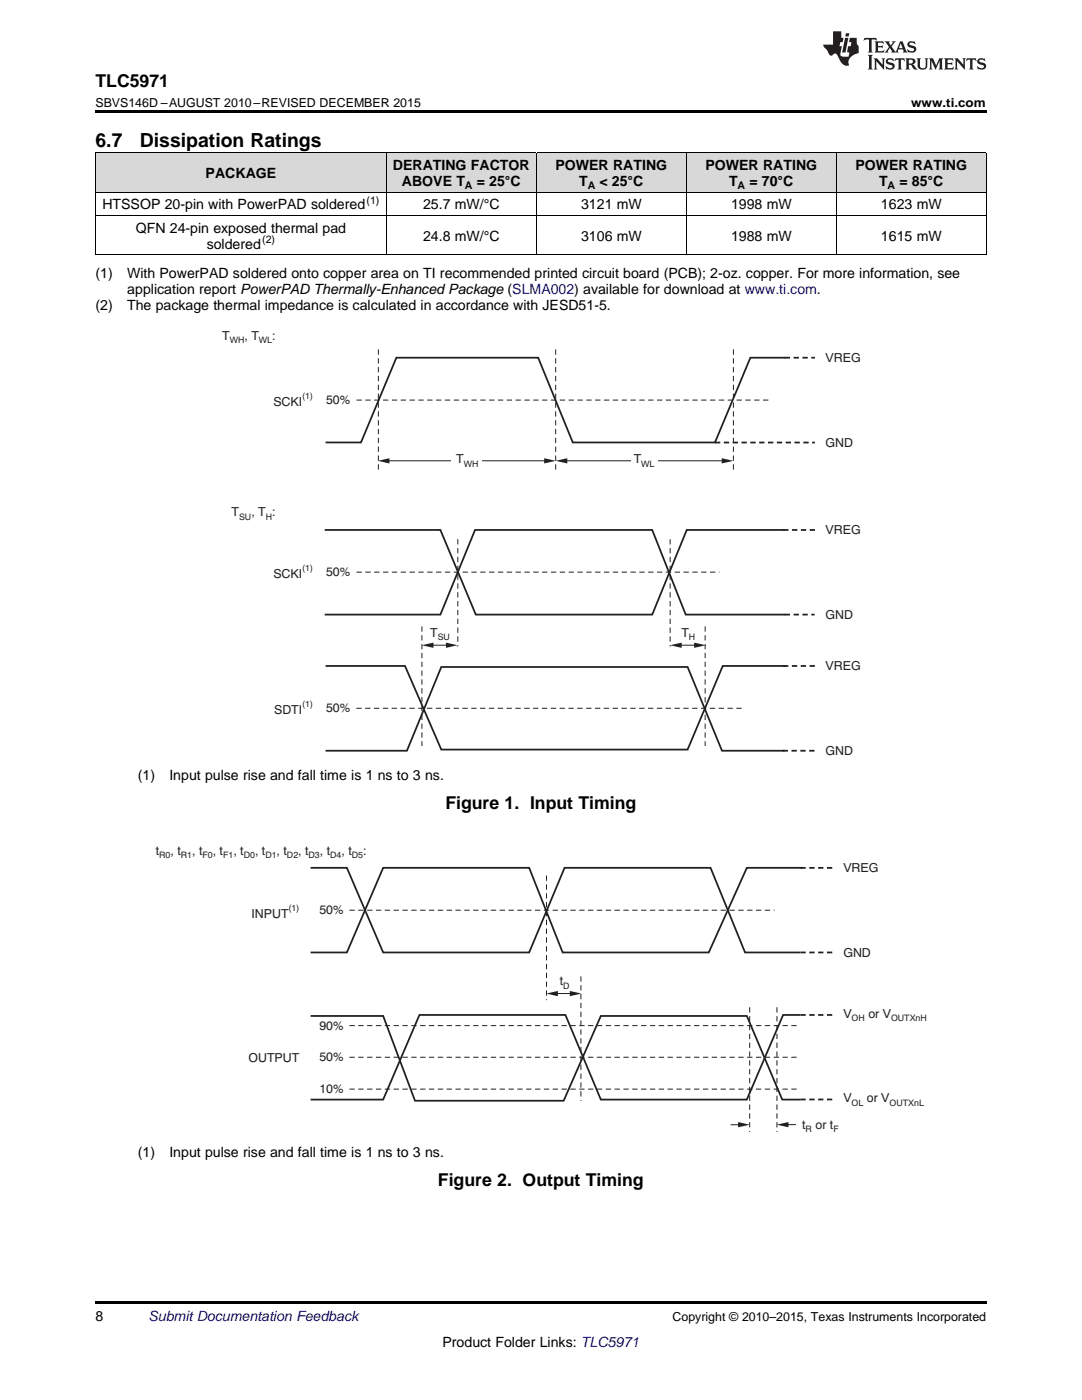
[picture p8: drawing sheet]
<svg xmlns="http://www.w3.org/2000/svg" width="216mm" height="279mm" viewBox="0 0 216 279" stroke-linecap="round" stroke-linejoin="round" font-family="sans-serif">
<defs><g id="words">
<g font-size="3.9">
<text x="19" y="29.3">6.7</text>
<text x="27.9" y="29.3">Dissipation Ratings</text>
</g>
<g font-size="3.5">
<text x="19" y="17.3">TLC5971</text>
<text x="88.9" y="161.5">Figure 1. Input Timing</text>
<text x="87.4" y="236.8">Figure 2. Output Timing</text>
</g>
<g font-size="2.8">
<text x="41" y="35.5">PACKAGE</text>
<text x="78.4" y="33.9">DERATING FACTOR</text>
<text x="110.8" y="33.9">POWER RATING</text>
<text x="140.8" y="33.9">POWER RATING</text>
<text x="170.7" y="33.9">POWER RATING</text>
<text x="20.4" y="41.8">HTSSOP 20-pin with PowerPAD soldered</text>
<text x="80.2" y="37.1">ABOVE T</text>
<text x="84.4" y="41.8">25.7 mW/°C</text>
<text x="95.1" y="37.1">= 25°C</text>
<text x="115.6" y="37.1">T</text>
<text x="116" y="41.8">3121 mW</text>
<text x="119.6" y="37.1">&lt; 25°C</text>
<text x="145.5" y="37.1">T</text>
<text x="145.9" y="41.8">1998 mW</text>
<text x="149.5" y="37.1">= 70°C</text>
<text x="175.4" y="37.1">T</text>
<text x="175.8" y="41.8">1623 mW</text>
<text x="179.5" y="37.1">= 85°C</text>
<text x="27.1" y="46.4">QFN 24-pin exposed thermal pad</text>
<text x="41.2" y="49.6">soldered</text>
<text x="84.4" y="48">24.8 mW/°C</text>
<text x="116" y="48">3106 mW</text>
<text x="145.9" y="48">1988 mW</text>
<text x="175.8" y="48">1615 mW</text>
<text x="19" y="55.5">(1)</text>
<text x="25.4" y="55.5">With PowerPAD soldered onto copper area on TI recommended printed circuit board (PCB); 2-oz. copper. For more information, see</text>
<text x="25.4" y="58.6">application report PowerPAD Thermally-Enhanced Package (SLMA002) available for download at www.ti.com.</text>
<text x="19" y="61.8">(2)</text>
<text x="25.4" y="61.8">The package thermal impedance is calculated in accordance with JESD51-5.</text>
<text x="27.5" y="155.6">(1)</text>
<text x="33.8" y="155.6">Input pulse rise and fall time is 1 ns to 3 ns.</text>
<text x="27.5" y="231">(1)</text>
<text x="33.8" y="231">Input pulse rise and fall time is 1 ns to 3 ns.</text>
<text x="19" y="263.6">8</text>
<text x="88.3" y="268.9">Product Folder Links: TLC5971</text>
</g>
<text font-size="2.8" fill="#0000c8" x="29.6" y="263.6">Submit Documentation Feedback</text>
<g font-size="2.5">
<text x="19" y="21.4">SBVS146D –AUGUST 2010–REVISED DECEMBER 2015</text>
<text x="181.8" y="21.4">www.ti.com</text>
<text x="134.2" y="263.6">Copyright © 2010–2015, Texas Instruments Incorporated</text>
</g>
<g font-size="2.5" fill="#231f20">
<text x="44.3" y="67.8">T</text>
<text x="48.8" y="67.8">, T</text>
<text x="54.3" y="67.8">:</text>
<text x="164.7" y="72.3">VREG</text>
<text x="54.6" y="81">SCKI</text>
<text x="65.1" y="80.7">50%</text>
<text x="164.7" y="89.2">GND</text>
<text x="91" y="92.5">T</text>
<text x="126.5" y="92.5">T</text>
<text x="46.2" y="103">T</text>
<text x="50.2" y="103">, T :</text>
<text x="164.7" y="106.7">VREG</text>
<text x="54.6" y="115.4">SCKI</text>
<text x="65.1" y="115">50%</text>
<text x="164.7" y="123.5">GND</text>
<text x="85.8" y="127.1">T</text>
<text x="136" y="127.1">T</text>
<text x="164.7" y="133.8">VREG</text>
<text x="54.7" y="142.5">SDTI</text>
<text x="65.1" y="142.2">50%</text>
<text x="164.7" y="150.7">GND</text>
<text x="31.1" y="170.6">t</text>
<text x="34" y="170.6">, t</text>
<text x="38.3" y="170.6">, t</text>
<text x="42.5" y="170.6">, t</text>
<text x="46.6" y="170.6">, t</text>
<text x="50.9" y="170.6">, t</text>
<text x="55.2" y="170.6">, t</text>
<text x="59.5" y="170.6">, t</text>
<text x="63.8" y="170.6">, t</text>
<text x="68.1" y="170.6">, t</text>
<text x="72.5" y="170.6">:</text>
<text x="168.3" y="174.1">VREG</text>
<text x="50.2" y="183.1">INPUT</text>
<text x="63.7" y="182.5">50%</text>
<text x="168.3" y="191">GND</text>
<text x="111.7" y="196.7">t</text>
<text x="168.3" y="203.1">V</text>
<text x="173.3" y="203.1">or V</text>
<text x="63.7" y="205.5">90%</text>
<text x="49.6" y="212">OUTPUT</text>
<text x="63.7" y="211.8">50%</text>
<text x="63.7" y="218.2">10%</text>
<text x="168.3" y="220">V</text>
<text x="173" y="220">or V</text>
<text x="160.1" y="225.3">t</text>
<text x="162.7" y="225.3">or t</text>
</g>
<g font-size="2.1">
<text x="73.1" y="40.6">(1)</text>
<text x="92.8" y="37.7">A</text>
<text x="117.3" y="37.7">A</text>
<text x="147.2" y="37.7">A</text>
<text x="177.1" y="37.7">A</text>
<text x="52.3" y="48.5">(2)</text>
</g>
<g font-size="1.8" fill="#231f20">
<text x="45.8" y="68.5">WH</text>
<text x="51.7" y="68.5">WL</text>
<text x="60.3" y="79.6">(1)</text>
<text x="92.5" y="93.2">WH</text>
<text x="128" y="93.2">WL</text>
<text x="47.7" y="103.7">SU</text>
<text x="53" y="103.7">H</text>
<text x="60.3" y="113.9">(1)</text>
<text x="87.4" y="127.8">SU</text>
<text x="137.5" y="127.8">H</text>
<text x="60.3" y="141.1">(1)</text>
<text x="31.8" y="171.3">R0</text>
<text x="36.1" y="171.3">R1</text>
<text x="40.4" y="171.3">F0</text>
<text x="44.5" y="171.3">F1</text>
<text x="48.6" y="171.3">D0</text>
<text x="52.9" y="171.3">D1</text>
<text x="57.3" y="171.3">D2</text>
<text x="61.6" y="171.3">D3</text>
<text x="65.9" y="171.3">D4</text>
<text x="70.2" y="171.3">D5</text>
<text x="57.6" y="181.7">(1)</text>
<text x="112.4" y="197.4">D</text>
<text x="169.9" y="203.8">OH</text>
<text x="177.8" y="203.8">OUTXnH</text>
<text x="169.9" y="220.7">OL</text>
<text x="177.5" y="220.7">OUTXnL</text>
<text x="160.8" y="226">R</text>
<text x="166.3" y="226">F</text>
</g>
</g></defs>
<g fill="#d8d8d8">
<path d="M19 30.6h58.1v7.8h-58.1z"/>
<path d="M77.1 30.6h30v7.8h-30z"/>
<path d="M107.1 30.6h29.9v7.8h-29.9z"/>
<path d="M137 30.6h29.9v7.8h-29.9z"/>
<path d="M166.9 30.6h29.9v7.8h-29.9z"/>
</g>
<path d="M19 259.7h177.8v.5h-177.8z" fill="#000"/>
<path d="M62 173.2h7.2l7.3 16.9h29.1l7.1-16.9h29.1l6.9 16.9h11M160.1 173.2h-11.1l-7.6 16.9h-29.1l-6.7-16.9h-29.1l-7.3 16.9h-7.2M62 202.8h14.5l6.3 16.9h29.7l7.4-16.9h29.1l7.1 16.6h3.7M159.7 202.6h-3.4l-7.3 16.8h-29.1l-7.1-16.8h-29.1l-7.2 16.8h-14.5" fill="none" stroke="#231f20" stroke-width=".35"/>
<path d="M109 174.7v24.9M69.7 181.7h84.8M115.9 194.8v24.9M69.7 204.7h90M69.7 211h90M69.7 217.4h90M149.6 201v24.9M155 201v24.9" fill="none" stroke="#231f20" stroke-width=".2" stroke-dasharray="1.1 .7" stroke-linecap="butt"/>
<path d="M159.7 173.2h6.5M159.7 190.1h6.5M159.7 202.6h6.5M159.7 219.4h6.5" fill="none" stroke="#231f20" stroke-width=".35" stroke-dasharray="1.1 .7" stroke-linecap="butt"/>
<path d="M109 198.3l2.3-.5v1z" fill="#231f20"/>
<path d="M110.4 198.3h4.4" fill="none" stroke="#231f20" stroke-width=".2"/>
<g fill="#231f20">
<path d="M113.7 197.8l2.3 .5-2.3 .5z"/>
<path d="M155 224.4l2.3-.5v1.1z"/>
</g>
<path d="M156.4 224.4h2.4" fill="none" stroke="#231f20" stroke-width=".2"/>
<path d="M147.3 223.9l2.3 .6-2.3 .5z" fill="#231f20"/>
<path d="M145.8 224.5h2.4" fill="none" stroke="#231f20" stroke-width=".2"/>
<path d="M156.7 71.4h-7l-7 16.9h-28.4l-6.9-16.9h-28.3l-7.1 16.9h-7M64.8 105.8h23.1l7 16.9h35.2l6.9-16.9h19.6M64.8 122.7h23.1l6.9-16.9h35.3l6.7 16.9h19.9M65 132.9h15.8l7.3 16.7h49.1l7-16.7h12.5M65 149.8h16.2l6.9-16.7h49.1l6.9 16.7h12.5" fill="none" stroke="#231f20" stroke-width=".35"/>
<path d="M156.3 105.8h6.5M156.3 132.9h6.6M156.6 122.7h5.9M156.2 149.8h6.6" fill="none" stroke="#231f20" stroke-width=".35" stroke-dasharray="1.1 .7" stroke-linecap="butt"/>
<path d="M75.5 69.7v24.7M71.1 114.2h72.5M91.4 107.6v21.4M133.7 107.6v21.4M84.2 125v23.9M140.7 125v23.9M71.1 141.4h77.6" fill="none" stroke="#231f20" stroke-width=".2" stroke-dasharray="1.1 .7" stroke-linecap="butt"/>
<path d="M84.2 128.8l2.3-.6v1.1z" fill="#231f20"/>
<path d="M85.6 128.8h4.3" fill="none" stroke="#231f20" stroke-width=".2"/>
<g fill="#231f20">
<path d="M89 128.2l2.3 .6-2.3 .5z"/>
<path d="M133.7 128.8l2.3-.6v1.1z"/>
</g>
<path d="M135.1 128.8h4.3" fill="none" stroke="#231f20" stroke-width=".2"/>
<path d="M138.5 128.2l2.3 .6-2.3 .5z" fill="#231f20"/>
<path d="M156.6 71.4h6M142.7 88.3h19.9" fill="none" stroke="#231f20" stroke-width=".35" stroke-dasharray="1.1 .7" stroke-linecap="butt"/>
<path d="M71.1 79.8h82.3M110.9 69.7v24.7M146.3 69.7v24.7" fill="none" stroke="#231f20" stroke-width=".2" stroke-dasharray="1.1 .7" stroke-linecap="butt"/>
<path d="M75.4 92l2.3-.6v1.1z" fill="#231f20"/>
<path d="M77.1 92h32.2" fill="none" stroke="#231f20" stroke-width=".2"/>
<g fill="#231f20">
<path d="M108.6 91.4l2.3 .6-2.3 .5z"/>
<path d="M110.9 92l2.3-.6v1.1z"/>
</g>
<path d="M112.5 92h32.1" fill="none" stroke="#231f20" stroke-width=".2"/>
<path d="M144 91.4l2.3 .6-2.3 .5z" fill="#231f20"/>
<g fill="#fff">
<path d="M90.2 90.3h6v3.3h-6z" fill-rule="evenodd"/>
<path d="M125.9 90.3h5.2v3.3h-5.2z" fill-rule="evenodd"/>
</g>
<path d="M19 38.3h177.8M19 30.5h177.8M19.1 30.6v20.3M77.1 30.6v20.3M107 30.6v20.3M136.9 30.6v20.3M166.8 30.6v20.3M196.8 30.6v20.3M19 50.8h177.8M19 43h177.8" fill="none" stroke="#000" stroke-width=".2"/>
<path d="M19 22h177.8v.5h-177.8z" fill="#000"/>
<g fill="#231f20">
<path d="M172.5 7.6l-.1 .5 .4-.2h.6v.1v2.1l-.2 .4h.9l-.2-.4v-2.1l.1-.1h.5l.5 .2-.2-.5zM174.5 8.3l.2 .3v1.5l-.2 .4h1.8l.2-.6a1.04 1.04 0 0 1-1.3 .2v-.7h.6l.3 .2v-.6l-.3 .2h-.6v-.6l.8-.1 .4 .3-.2-.5zM176.5 8.3l.9 1.1-.9 1.1h.8l-.2-.2 .4-.7 .5 .7-.2 .2h1.5l-.2-.2 .2-.4h.9l.1 .4-.2 .2h1l-.3-.3-.7-1.9h-.5l-.9 2-.8-1 .9-1h-.8l.1 .3-.4 .5-.3-.6 .1-.2zM179.7 8.6l.4 1h-.7zM181.3 8.4a.63 .63 0 0 0-.2 .7 .63 .63 0 0 0 .6 .4l.6 .2 .1 .2a.75 .75 0 0 1-.7 .4 .75 .75 0 0 1-.6-.5l.1 .7 .1-.1a1.11 1.11 0 0 0 1.5-.6 1.13 1.13 0 0 0-1.2-.8l-.1-.4a1.04 1.04 0 0 1 1.2 .2l-.2-.5-.2 .1-.4-.2zM173.2 10.9l.2 .4v2.2l-.2 .4h1l-.3-.4v-2.2l.3-.4zM174.3 11.6l.3 .4v1.5l-.3 .4h.8l-.2-.4v-1.3l1.5 1.7v-1.9l.2-.4h-.7l.2 .4v.9l-1.1-1.3zM177 11.8a.62 .62 0 0 0-.2 .7 .62 .62 0 0 0 .6 .4l.6 .1 .1 .3a.76 .76 0 0 1-.7 .3 .76 .76 0 0 1-.7-.4l.2 .7 .1-.1a1.11 1.11 0 0 0 1.5-.6 1.13 1.13 0 0 0-1.2-.8l-.1-.4a1.04 1.04 0 0 1 1.2 .2l-.2-.6-.2 .1-.5-.1zM178.7 11.6l-.2 .6a.61 .61 0 0 1 .8-.3v1.6l-.2 .4h.9l-.2-.4v-1.6a.63 .63 0 0 1 .7 .3l-.1-.6zM180.6 11.6l.3 .4v1.5l-.3 .4h1l-.2-.2-.1-.8 .6 .2a.76 .76 0 0 0 1.2 .7l-1-1a.58 .58 0 0 0 .6-.5 .58 .58 0 0 0-.5-.6zM181.4 11.9h.1a.45 .45 0 0 1 .5 .1 .45 .45 0 0 1 .1 .5l-.8 .2zM182.9 11.6l.2 .2a2.17 2.17 0 0 0 .3 1.9 .99 .99 0 0 0 1.6-.6v-1.1l.2-.4h-.7l.2 .2a1.92 1.92 0 0 1-.2 1.8 .6 .6 0 0 1-.9-.5v-1.1l.2-.4zM185.4 11.6l.2 .4v1.5l-.2 .4h.7l-.2-.4v-1.4l.8 1.8 .8-1.8v1.4l-.2 .4h.9l-.2-.4v-1.5l.2-.4h-.8l-.6 1.5-.6-1.5zM188.4 11.6l.2 .4v1.5l-.2 .4h1.8l.1-.6a1.04 1.04 0 0 1-1.2 .1v-.6h.5l.4 .2v-.6l-.4 .2h-.5v-.7h.8l.3 .3-.1-.6zM190.5 11.6l.2 .4v1.5l-.2 .4h.7l-.2-.4v-1.3l1.5 1.7v-1.9l.2-.4h-.7l.2 .4v.9l-1.1-1.3zM192.9 11.6l-.1 .6a.61 .61 0 0 1 .7-.3l.1 1.6-.3 .4h1l-.3-.4 .1-1.6a.63 .63 0 0 1 .7 .3l-.1-.6zM195.2 11.8a.62 .62 0 0 0-.2 .7 .62 .62 0 0 0 .6 .4l.6 .1 .1 .3a.76 .76 0 0 1-.7 .3 .76 .76 0 0 1-.6-.4l.1 .7 .1-.1a1.11 1.11 0 0 0 1.6-.6 1.13 1.13 0 0 0-1.3-.8l-.1-.4a1.04 1.04 0 0 1 1.2 .2l-.1-.6-.2 .1-.5-.1z"/>
<path d="M166.2 6.3v2.6h-1.9v.4l.8 .9a.91 .91 0 0 0 1 .8 .56 .56 0 0 1 .5-.3 .56 .56 0 0 1 .5 .3l.4 .8a1.53 1.53 0 0 0 1.9 1.2 1.54 1.54 0 0 1 1-2.1l.9-.3v-1.4a1.52 1.52 0 0 1-.4-1.6h-1.3l-.2 .8h.5l-.2 .8h-.5l-.1 1v.2l.4 .1-.2 .8a1.93 1.93 0 0 1-1.6-.3l.3-1.8h-.5l.2-.8h.4l.2-.8h-.4v-1.3zM168.6 7.6l-.6 2.9h.7l.6-2.9zM168.8 6.6l-.1 .7h.6l.2-.7z"/>
</g>
<use href="#words"/>
</svg>
